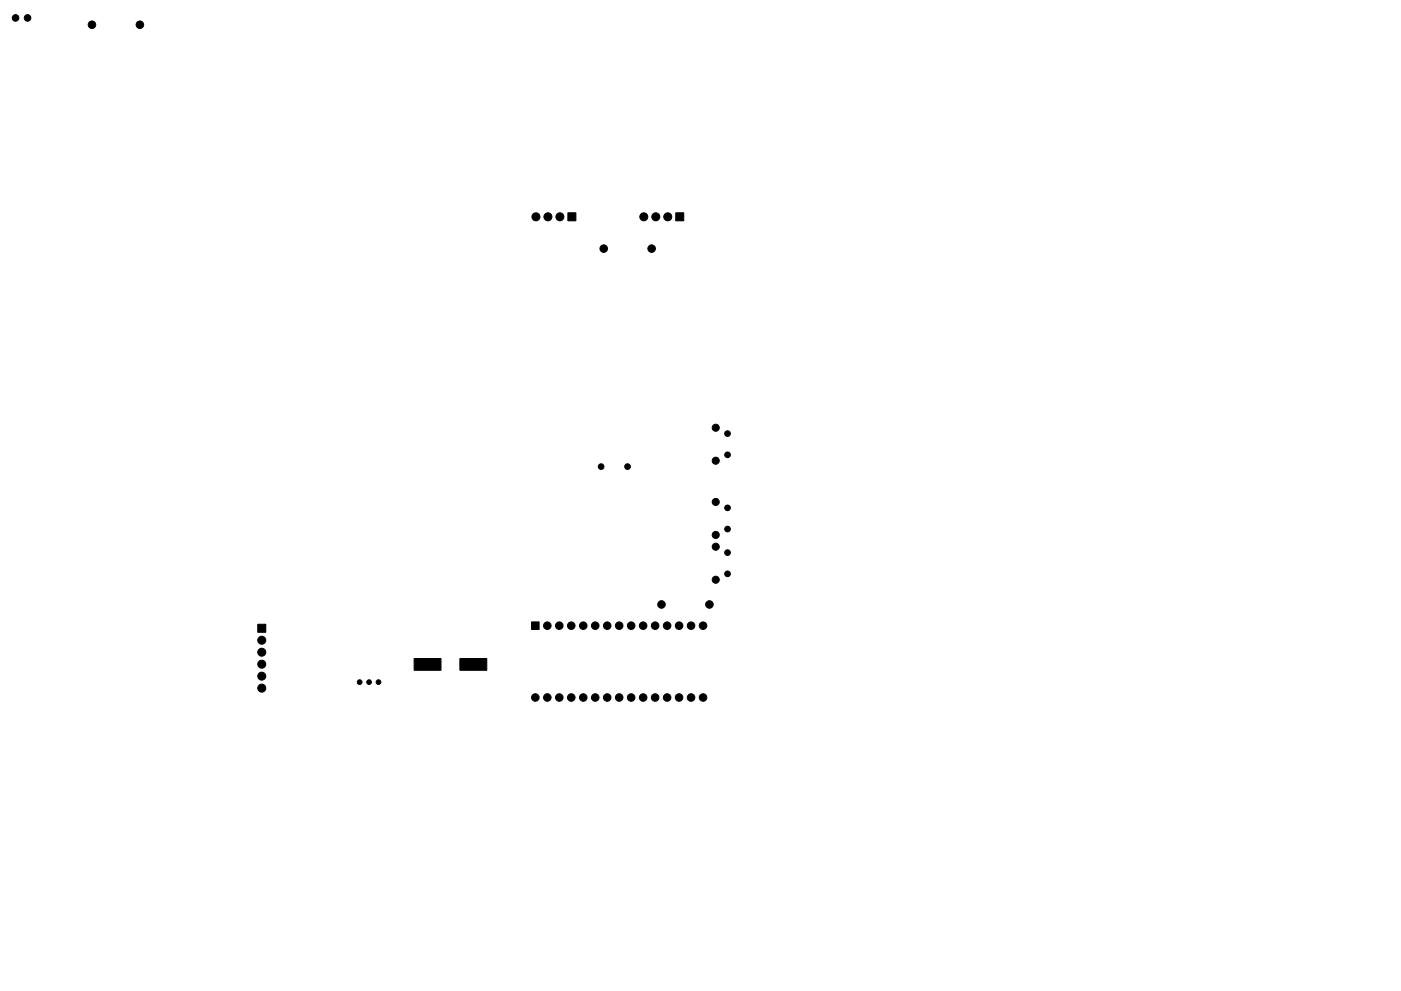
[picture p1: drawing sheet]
<svg xmlns="http://www.w3.org/2000/svg" width="297mm" height="210mm" viewBox="0 0 297 210" stroke-linecap="round" stroke-linejoin="round" font-family="sans-serif">
<g fill="#000" stroke="#000" stroke-width=".21">
<path d="M120.4 45.1h1.7v1.7h-1.7zM143.3 45.1h1.7v1.7h-1.7zM54.6 132.4h1.7v1.7h-1.7zM112.7 131.9h1.6v1.6h-1.6zM87.8 139.7h5.7v2.5h-5.7zM97.5 139.7h5.7v2.5h-5.7z"/>
<circle cx="3.3" cy="3.8" r=".7"/>
<circle cx="5.8" cy="3.8" r=".7"/>
<circle cx="19.5" cy="5.2" r=".8"/>
<circle cx="29.7" cy="5.2" r=".8"/>
<circle cx="113.6" cy="46" r=".85"/>
<circle cx="116.2" cy="46" r=".85"/>
<circle cx="118.7" cy="46" r=".85"/>
<circle cx="128" cy="52.7" r=".8"/>
<circle cx="136.5" cy="46" r=".85"/>
<circle cx="138.2" cy="52.7" r=".8"/>
<circle cx="139" cy="46" r=".85"/>
<circle cx="141.6" cy="46" r=".85"/>
<circle cx="127.4" cy="99" r=".6"/>
<circle cx="133.1" cy="99" r=".6"/>
<circle cx="151.7" cy="97.7" r=".75"/>
<circle cx="151.7" cy="90.7" r=".75"/>
<circle cx="154.2" cy="96.5" r=".6"/>
<circle cx="154.2" cy="92" r=".6"/>
<circle cx="151.7" cy="116" r=".75"/>
<circle cx="151.7" cy="113.5" r=".75"/>
<circle cx="151.7" cy="106.5" r=".75"/>
<circle cx="154.2" cy="112.2" r=".6"/>
<circle cx="154.2" cy="117.2" r=".6"/>
<circle cx="154.2" cy="107.7" r=".6"/>
<circle cx="55.5" cy="138.4" r=".85"/>
<circle cx="55.5" cy="135.8" r=".85"/>
<circle cx="116" cy="132.7" r=".8"/>
<circle cx="118.6" cy="132.7" r=".8"/>
<circle cx="121.1" cy="132.7" r=".8"/>
<circle cx="123.7" cy="132.7" r=".8"/>
<circle cx="126.2" cy="132.7" r=".8"/>
<circle cx="128.7" cy="132.7" r=".8"/>
<circle cx="131.3" cy="132.7" r=".8"/>
<circle cx="133.8" cy="132.7" r=".8"/>
<circle cx="136.4" cy="132.7" r=".8"/>
<circle cx="138.9" cy="132.7" r=".8"/>
<circle cx="140.3" cy="128.2" r=".8"/>
<circle cx="141.4" cy="132.7" r=".8"/>
<circle cx="144" cy="132.7" r=".8"/>
<circle cx="146.5" cy="132.7" r=".8"/>
<circle cx="149.1" cy="132.7" r=".8"/>
<circle cx="150.4" cy="128.2" r=".8"/>
<circle cx="151.7" cy="123" r=".75"/>
<circle cx="154.2" cy="121.7" r=".6"/>
<circle cx="55.5" cy="143.5" r=".85"/>
<circle cx="55.5" cy="140.9" r=".85"/>
<circle cx="55.5" cy="146" r=".85"/>
<circle cx="76.2" cy="144.7" r=".5"/>
<circle cx="78.2" cy="144.7" r=".5"/>
<circle cx="80.2" cy="144.7" r=".5"/>
<circle cx="113.5" cy="148" r=".8"/>
<circle cx="116" cy="148" r=".8"/>
<circle cx="118.6" cy="148" r=".8"/>
<circle cx="121.1" cy="148" r=".8"/>
<circle cx="123.7" cy="148" r=".8"/>
<circle cx="126.2" cy="148" r=".8"/>
<circle cx="128.7" cy="148" r=".8"/>
<circle cx="131.3" cy="148" r=".8"/>
<circle cx="133.8" cy="148" r=".8"/>
<circle cx="136.4" cy="148" r=".8"/>
<circle cx="138.9" cy="148" r=".8"/>
<circle cx="141.4" cy="148" r=".8"/>
<circle cx="144" cy="148" r=".8"/>
<circle cx="146.5" cy="148" r=".8"/>
<circle cx="149.1" cy="148" r=".8"/>
</g>
</svg>
